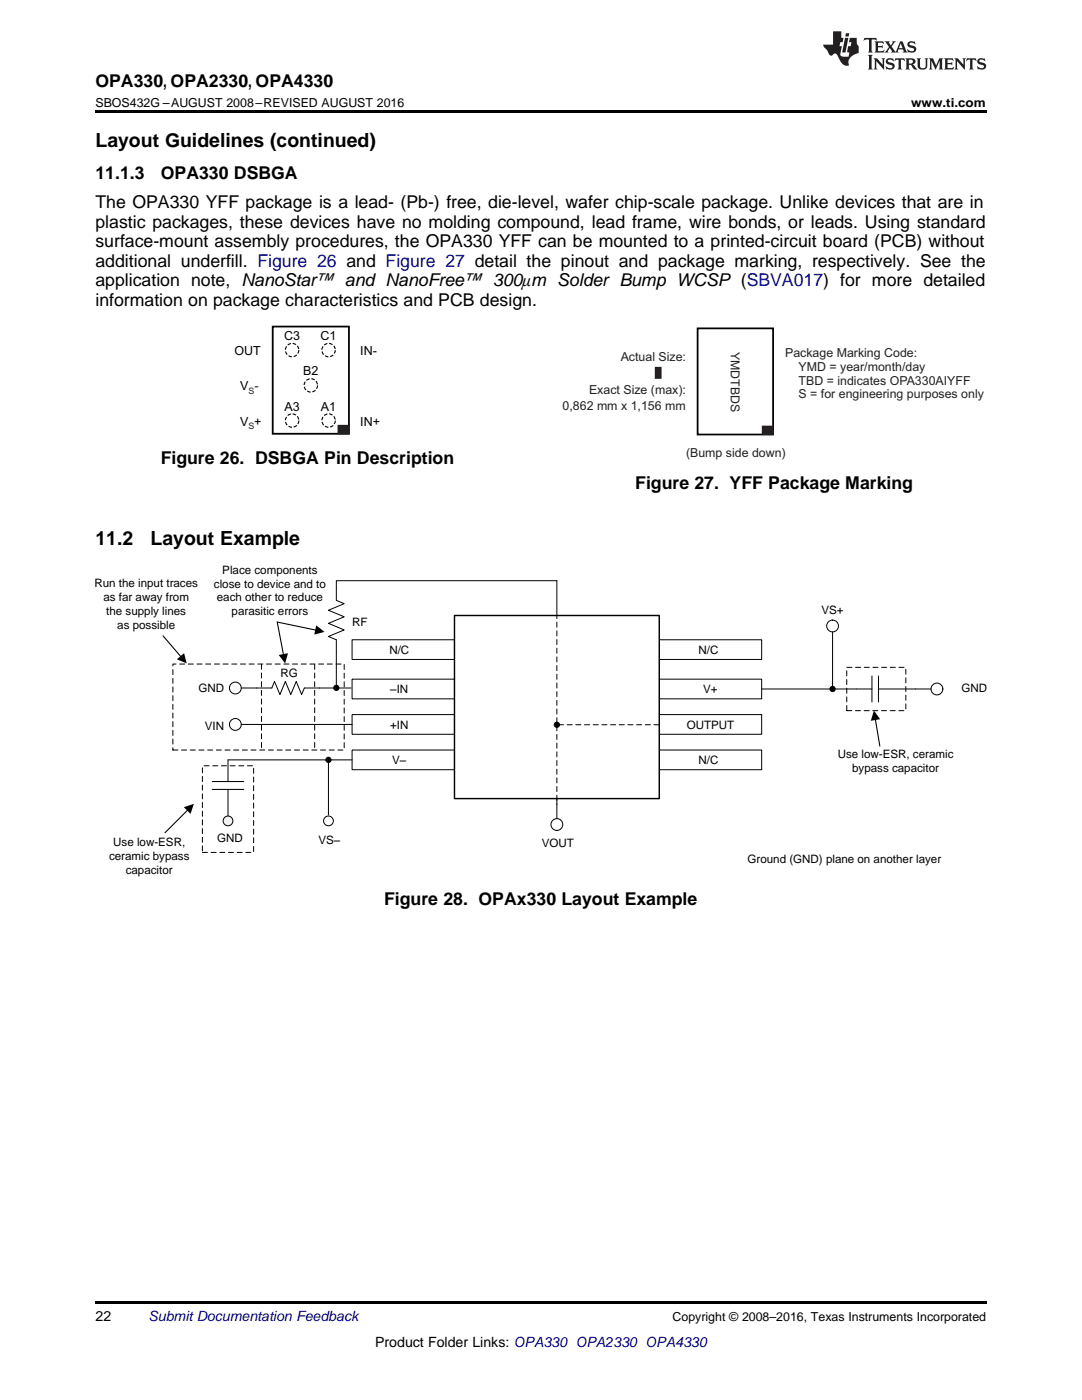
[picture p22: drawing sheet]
<svg xmlns="http://www.w3.org/2000/svg" width="216mm" height="279mm" viewBox="0 0 216 279" stroke-linecap="round" stroke-linejoin="round" font-family="sans-serif">
<defs><g id="words">
<g font-size="3.9">
<text x="19" y="29.3">Layout Guidelines (continued)</text>
<text x="19" y="108.8">11.2</text>
<text x="30.1" y="108.8">Layout Example</text>
</g>
<g font-size="3.5">
<text x="19" y="17.3">OPA330, OPA2330, OPA4330</text>
<text x="19" y="35.6">11.1.3</text>
<text x="32.1" y="35.6">OPA330 DSBGA</text>
<text x="19" y="41.6">The OPA330 YFF package is a lead- (Pb-) free, die-level, wafer chip-scale package. Unlike devices that are in</text>
<text x="19" y="45.5">plastic packages, these devices have no molding compound, lead frame, wire bonds, or leads. Using standard</text>
<text x="19" y="49.4">surface-mount assembly procedures, the OPA330 YFF can be mounted to a printed-circuit board (PCB) without</text>
<text x="19" y="53.2">additional underfill. Figure 26 and Figure 27 detail the pinout and package marking, respectively. See the</text>
<text x="19" y="57.1">application note, NanoStar™ and NanoFree™ 300μm Solder Bump WCSP (SBVA017) for more detailed</text>
<text x="19" y="61">information on package characteristics and PCB design.</text>
<text x="32.1" y="92.6">Figure 26. DSBGA Pin Description</text>
<text x="126.8" y="97.5">Figure 27. YFF Package Marking</text>
<text x="76.7" y="180.7">Figure 28. OPAx330 Layout Example</text>
</g>
<g font-size="2.8">
<text x="19" y="263.6">22</text>
<text x="74.9" y="268.9">Product Folder Links: OPA330 OPA2330 OPA4330</text>
</g>
<text font-size="2.8" fill="#0000c8" x="29.6" y="263.6">Submit Documentation Feedback</text>
<g font-size="2.5">
<text x="19" y="21.4">SBOS432G –AUGUST 2008–REVISED AUGUST 2016</text>
<text x="181.8" y="21.4">www.ti.com</text>
<text x="46.8" y="70.9">OUT</text>
<text x="56.7" y="67.8">C3</text>
<text x="64" y="67.8">C1</text>
<text x="71.9" y="70.9">IN-</text>
<text x="47.9" y="77.8">V -</text>
<text x="60.5" y="74.9">B2</text>
<text x="56.8" y="82">A3</text>
<text x="64" y="82">A1</text>
<text x="47.9" y="85">V +</text>
<text x="71.9" y="85">IN+</text>
<text x="134.2" y="263.6">Copyright © 2008–2016, Texas Instruments Incorporated</text>
</g>
<g font-size="2.5" fill="#231f20">
<text x="123.9" y="72">Actual Size:</text>
<text x="145.8" y="70.2" transform="rotate(90 145.8 70.2)">YMDTBDS</text>
<text x="156.7" y="71.2">Package Marking Code:</text>
<text x="159.3" y="74">YMD = year/month/day</text>
<text x="159.3" y="76.7">TBD = indicates OPA330AIYFF</text>
<text x="112.3" y="81.8">0,862 mm x 1,156 mm</text>
<text x="117.5" y="78.6">Exact Size (max):</text>
<text x="159.3" y="79.5">S = for engineering purposes only</text>
<text x="136.9" y="91.2">(Bump side down)</text>
</g>
<g font-size="2.3">
<text x="18.8" y="117.2">Run the input traces</text>
<text x="42.7" y="117.3">close to device and to</text>
<text x="44.4" y="114.5">Place components</text>
<text x="20.6" y="120">as far away from</text>
<text x="21.2" y="122.8">the supply lines</text>
<text x="23.4" y="125.6">as possible</text>
<text x="43.3" y="120">each other to reduce</text>
<text x="46.2" y="122.8">parasitic errors</text>
<text x="70.3" y="124.8">RF</text>
<text x="163.9" y="122.5">VS+</text>
<text x="77.7" y="130.5">N/C</text>
<text x="139.4" y="130.5">N/C</text>
<text x="55.9" y="135.1">RG</text>
<text x="39.6" y="138.2">GND</text>
<text x="77.9" y="138.4">±IN</text>
<text x="140.3" y="138.4">V+</text>
<text x="191.9" y="138.2">GND</text>
<text x="40.9" y="145.7">VIN</text>
<text x="77.9" y="145.5">+IN</text>
<text x="137" y="145.5">OUTPUT</text>
<text x="78.3" y="152.5">V±</text>
<text x="139.4" y="152.5">N/C</text>
<text x="167.1" y="151.3">Use low-ESR, ceramic</text>
<text x="170" y="154.1">bypass capacitor</text>
<text x="21.8" y="171.6">ceramic bypass</text>
<text x="22.6" y="168.8">Use low-ESR,</text>
<text x="43.3" y="168.1">GND</text>
<text x="63.5" y="168.5">VS±</text>
<text x="108.1" y="169.1">VOUT</text>
<text x="149.2" y="172.1">Ground (GND) plane on another layer</text>
<text x="25.1" y="174.4">capacitor</text>
</g>
<g font-size="1.8" fill="#231f20">
<text x="49.6" y="78.5">S</text>
<text x="49.6" y="85.7">S</text>
</g>
</g></defs>
<path d="M19 259.7h177.8v.5h-177.8z" fill="#000"/>
<path d="M70.3 127.7h20.4v3.9h-20.4z" fill-rule="evenodd" fill="#fff"/>
<path d="M70.3 127.7h20.4v3.9h-20.4z" fill="none" stroke="#000" stroke-width=".2"/>
<path d="M70.3 135.5h20.4v4h-20.4z" fill-rule="evenodd" fill="#fff"/>
<path d="M70.3 135.5h20.4v4h-20.4z" fill="none" stroke="#000" stroke-width=".2"/>
<path d="M70.3 142.6h20.4v3.9h-20.4z" fill-rule="evenodd" fill="#fff"/>
<path d="M70.3 142.6h20.4v3.9h-20.4z" fill="none" stroke="#000" stroke-width=".2"/>
<path d="M70.3 149.7h20.4v3.9h-20.4z" fill-rule="evenodd" fill="#fff"/>
<path d="M70.3 149.7h20.4v3.9h-20.4z" fill="none" stroke="#000" stroke-width=".2"/>
<path d="M131.6 127.7h20.4v3.9h-20.4z" fill-rule="evenodd" fill="#fff"/>
<path d="M131.6 127.7h20.4v3.9h-20.4z" fill="none" stroke="#000" stroke-width=".2"/>
<path d="M131.6 135.5h20.4v4h-20.4z" fill-rule="evenodd" fill="#fff"/>
<path d="M131.6 135.5h20.4v4h-20.4z" fill="none" stroke="#000" stroke-width=".2"/>
<path d="M131.6 142.6h20.4v3.9h-20.4z" fill-rule="evenodd" fill="#fff"/>
<path d="M131.6 142.6h20.4v3.9h-20.4z" fill="none" stroke="#000" stroke-width=".2"/>
<path d="M131.6 149.7h20.4v3.9h-20.4z" fill-rule="evenodd" fill="#fff"/>
<path d="M131.6 149.7h20.4v3.9h-20.4z" fill="none" stroke="#000" stroke-width=".2"/>
<path d="M90.7 122.8h40.9v36.6h-40.9z" fill-rule="evenodd" fill="#fff"/>
<path d="M90.7 122.8h40.9v36.6h-40.9z" fill="none" stroke="#000" stroke-width=".29"/>
<path d="M34.5 132.5h34.2v17.2h-34.2z" fill-rule="evenodd" fill="#fff"/>
<path d="M34.5 132.5h34.2v17.2h-34.2z" fill="none" stroke="#000" stroke-width=".2" stroke-dasharray="1 .7"/>
<path d="M40.4 152.8h10.2v17.3h-10.2z" fill-rule="evenodd" fill="#fff"/>
<path d="M40.4 152.8h10.2v17.3h-10.2z" fill="none" stroke="#000" stroke-width=".2" stroke-dasharray="1 .7"/>
<path d="M169 133.2h11.7v8.6h-11.7z" fill-rule="evenodd" fill="#fff"/>
<path d="M169 133.2h11.7v8.6h-11.7z" fill="none" stroke="#000" stroke-width=".2" stroke-dasharray="1 .7"/>
<path d="M67.1 117.5v2.3l1.6 .7-3.2 1.3 3.2 1.3-3.2 1.3 3.2 1.3-3.2 1.3 1.6 .7v2.3M51.2 137.3h3l.6-1.3 1.1 2.6 1-2.6 1.1 2.6 1.1-2.6 1.1 2.6 .5-1.3h3.1M152 137.5h22M166.1 131.6v5.9M174 134.9v5.2M175.3 134.9v5.2M175.3 137.5h7.3M45.5 157.5v5.9M70.3 151.7h-24.8v4.3" fill="none" stroke="#000" stroke-width=".2"/>
<circle cx="166.1" cy="137.5" r=".52" fill="#000"/>
<g fill="none" stroke="#000" stroke-width=".21">
<path d="M42.4 156h6.2M42.4 157.5h6.2"/>
<circle cx="166.1" cy="137.5" r=".52"/>
</g>
<circle cx="65.5" cy="163.8" r=".97" fill="#fff"/>
<g fill="none" stroke="#000" stroke-width=".2">
<path d="M65.5 151.7v11"/>
<circle cx="65.5" cy="163.8" r=".97"/>
</g>
<circle cx="65.5" cy="151.6" r=".52" fill="#000"/>
<circle cx="65.5" cy="151.6" r=".52" fill="none" stroke="#000" stroke-width=".21"/>
<circle cx="45.5" cy="163.8" r=".97" fill="#f2f2f2"/>
<g fill="none" stroke="#000" stroke-width=".2">
<path d="M67.1 117.5v-1.6h44v6.9M63.8 137.3h6.3M67.1 130v7.3M64 144.6h6.3"/>
<circle cx="45.5" cy="163.8" r=".97"/>
</g>
<path d="M111.1 144.8v15.8M131.5 144.6h-20.4v-21.6" fill="none" stroke="#000" stroke-width=".2" stroke-dasharray="1 .7"/>
<g fill="#000">
<path d="M35.3 131.6l1.4-1.3 .5 2.1zM55.6 130.7l1.9-.3-.6 2zM63.1 124.8l1.7 1.3-2.1 .5zM174.4 141.8l1.2 1.7-1.8 .3z"/>
<circle cx="67.1" cy="137.3" r=".52"/>
<circle cx="111.1" cy="144.6" r=".52"/>
</g>
<g fill="none" stroke="#000" stroke-width=".21">
<circle cx="67.1" cy="137.3" r=".52"/>
<circle cx="111.1" cy="144.6" r=".52"/>
</g>
<path d="M32.5 126.9l3.7 4.2M63.1 125.8l-7.8-1.7 1.3 6.7M174.7 143.5l.9 5.4" fill="none" stroke="#000" stroke-width=".22"/>
<circle cx="111.1" cy="164.6" r="1.18" fill="#fff"/>
<g fill="none" stroke="#000" stroke-width=".2">
<path d="M111.1 159.6v3.8"/>
<circle cx="111.1" cy="164.6" r="1.18"/>
</g>
<circle cx="47" cy="137.3" r="1.18" fill="#fff"/>
<g fill="none" stroke="#000" stroke-width=".2">
<path d="M48.1 137.3h3.1"/>
<circle cx="47" cy="137.3" r="1.18"/>
</g>
<circle cx="47" cy="144.6" r="1.18" fill="#fff"/>
<g fill="none" stroke="#000" stroke-width=".2">
<path d="M48.1 144.6h15.9"/>
<circle cx="47" cy="144.6" r="1.18"/>
</g>
<path d="M52.2 132.6v17.1M62.8 132.6v17.1" fill="none" stroke="#000" stroke-width=".2" stroke-dasharray="1 .7"/>
<circle cx="187" cy="137.5" r="1.18" fill="#fff"/>
<g fill="none" stroke="#000" stroke-width=".2">
<path d="M182.6 137.5h3.2"/>
<circle cx="187" cy="137.5" r="1.18"/>
</g>
<circle cx="166.1" cy="124.9" r="1.18" fill="#fff"/>
<g fill="none" stroke="#000" stroke-width=".2">
<path d="M166.1 126.1v5.5"/>
<circle cx="166.1" cy="124.9" r="1.18"/>
</g>
<path d="M37.5 161.6l-4.6 4.6" fill="none" stroke="#000" stroke-width=".22"/>
<path d="M36.7 161.1l2-.7-.7 2z" fill="#000"/>
<path d="M130.8 73.3h1.1v2.2h-1.1z" fill-rule="evenodd" fill="#231f20"/>
<path d="M130.8 73.3h1.1v2.2h-1.1z" fill="none" stroke="#231f20" stroke-width=".2"/>
<path d="M139.2 65.5h15.1v21.2h-15.1z" fill="none" stroke="#000" stroke-width=".35"/>
<path d="M152.1 85.1h2.2v1.6h-2.2z" fill-rule="evenodd" fill="#231f20"/>
<path d="M152.1 85.1h2.2v1.6h-2.2z" fill="none" stroke="#231f20" stroke-width=".2"/>
<path d="M54.4 65.2h15.2v21.4h-15.2z" fill="none" stroke="#000" stroke-width=".36"/>
<path d="M59.6 69.9a1.34 1.34 0 0 1-1.9 1.2 1.34 1.34 0 0 1-.3-2.2 1.34 1.34 0 0 1 2.2 .5v.5M63.4 76.9a1.34 1.34 0 0 1-1.9 1.2 1.34 1.34 0 0 1-.4-2.2 1.34 1.34 0 0 1 2.2 .6l.1 .4M66.9 69.9a1.34 1.34 0 0 1-1.9 1.2 1.34 1.34 0 0 1-.3-2.2 1.34 1.34 0 0 1 2.1 .5l.1 .5M59.6 83.9a1.34 1.34 0 0 1-1.9 1.3 1.34 1.34 0 0 1-.3-2.3 1.34 1.34 0 0 1 2.2 .6v.4M66.9 83.9a1.34 1.34 0 0 1-1.9 1.3 1.34 1.34 0 0 1-.3-2.3 1.34 1.34 0 0 1 2.1 .6l.1 .4" fill="none" stroke="#000" stroke-width=".22" stroke-dasharray=".7 .4" stroke-linecap="butt"/>
<path d="M67.5 84.9h2.1v1.7h-2.1z" fill-rule="evenodd" fill="#231f20"/>
<path d="M67.5 84.9h2.1v1.7h-2.1z" fill="none" stroke="#231f20" stroke-width=".2"/>
<path d="M19 22h177.8v.5h-177.8z" fill="#000"/>
<g fill="#231f20">
<path d="M172.5 7.6l-.1 .5 .4-.2h.6v.1v2.1l-.2 .4h.9l-.2-.4v-2.1l.1-.1h.5l.5 .2-.2-.5zM174.5 8.3l.2 .3v1.5l-.2 .4h1.8l.2-.6a1.04 1.04 0 0 1-1.3 .2v-.7h.6l.3 .2v-.6l-.3 .2h-.6v-.6l.8-.1 .4 .3-.2-.5zM176.5 8.3l.9 1.1-.9 1.1h.8l-.2-.2 .4-.7 .5 .7-.2 .2h1.5l-.2-.2 .2-.4h.9l.1 .4-.2 .2h1l-.3-.3-.7-1.9h-.5l-.9 2-.8-1 .9-1h-.8l.1 .3-.4 .5-.3-.6 .1-.2zM179.7 8.6l.4 1h-.7zM181.3 8.4a.63 .63 0 0 0-.2 .7 .63 .63 0 0 0 .6 .4l.6 .2 .1 .2a.75 .75 0 0 1-.7 .4 .75 .75 0 0 1-.6-.5l.1 .7 .1-.1a1.11 1.11 0 0 0 1.5-.6 1.13 1.13 0 0 0-1.2-.8l-.1-.4a1.04 1.04 0 0 1 1.2 .2l-.2-.5-.2 .1-.4-.2zM173.2 10.9l.2 .4v2.2l-.2 .4h1l-.3-.4v-2.2l.3-.4zM174.3 11.6l.3 .4v1.5l-.3 .4h.8l-.2-.4v-1.3l1.5 1.7v-1.9l.2-.4h-.7l.2 .4v.9l-1.1-1.3zM177 11.8a.62 .62 0 0 0-.2 .7 .62 .62 0 0 0 .6 .4l.6 .1 .1 .3a.76 .76 0 0 1-.7 .3 .76 .76 0 0 1-.7-.4l.2 .7 .1-.1a1.11 1.11 0 0 0 1.5-.6 1.13 1.13 0 0 0-1.2-.8l-.1-.4a1.04 1.04 0 0 1 1.2 .2l-.2-.6-.2 .1-.5-.1zM178.7 11.6l-.2 .6a.61 .61 0 0 1 .8-.3v1.6l-.2 .4h.9l-.2-.4v-1.6a.63 .63 0 0 1 .7 .3l-.1-.6zM180.6 11.6l.3 .4v1.5l-.3 .4h1l-.2-.2-.1-.8 .6 .2a.76 .76 0 0 0 1.2 .7l-1-1a.58 .58 0 0 0 .6-.5 .58 .58 0 0 0-.5-.6zM181.4 11.9h.1a.45 .45 0 0 1 .5 .1 .45 .45 0 0 1 .1 .5l-.8 .2zM182.9 11.6l.2 .2a2.17 2.17 0 0 0 .3 1.9 .99 .99 0 0 0 1.6-.6v-1.1l.2-.4h-.7l.2 .2a1.92 1.92 0 0 1-.2 1.8 .6 .6 0 0 1-.9-.5v-1.1l.2-.4zM185.4 11.6l.2 .4v1.5l-.2 .4h.7l-.2-.4v-1.4l.8 1.8 .8-1.8v1.4l-.2 .4h.9l-.2-.4v-1.5l.2-.4h-.8l-.6 1.5-.6-1.5zM188.4 11.6l.2 .4v1.5l-.2 .4h1.8l.1-.6a1.04 1.04 0 0 1-1.2 .1v-.6h.5l.4 .2v-.6l-.4 .2h-.5v-.7h.8l.3 .3-.1-.6zM190.5 11.6l.2 .4v1.5l-.2 .4h.7l-.2-.4v-1.3l1.5 1.7v-1.9l.2-.4h-.7l.2 .4v.9l-1.1-1.3zM192.9 11.6l-.1 .6a.61 .61 0 0 1 .7-.3l.1 1.6-.3 .4h1l-.3-.4 .1-1.6a.63 .63 0 0 1 .7 .3l-.1-.6zM195.2 11.8a.62 .62 0 0 0-.2 .7 .62 .62 0 0 0 .6 .4l.6 .1 .1 .3a.76 .76 0 0 1-.7 .3 .76 .76 0 0 1-.6-.4l.1 .7 .1-.1a1.11 1.11 0 0 0 1.6-.6 1.13 1.13 0 0 0-1.3-.8l-.1-.4a1.04 1.04 0 0 1 1.2 .2l-.1-.6-.2 .1-.5-.1z"/>
<path d="M166.2 6.3v2.6h-1.9v.4l.8 .9a.91 .91 0 0 0 1 .8 .56 .56 0 0 1 .5-.3 .56 .56 0 0 1 .5 .3l.4 .8a1.53 1.53 0 0 0 1.9 1.2 1.54 1.54 0 0 1 1-2.1l.9-.3v-1.4a1.52 1.52 0 0 1-.4-1.6h-1.3l-.2 .8h.5l-.2 .8h-.5l-.1 1v.2l.4 .1-.2 .8a1.93 1.93 0 0 1-1.6-.3l.3-1.8h-.5l.2-.8h.4l.2-.8h-.4v-1.3zM168.6 7.6l-.6 2.9h.7l.6-2.9zM168.8 6.6l-.1 .7h.6l.2-.7z"/>
</g>
<use href="#words"/>
</svg>
